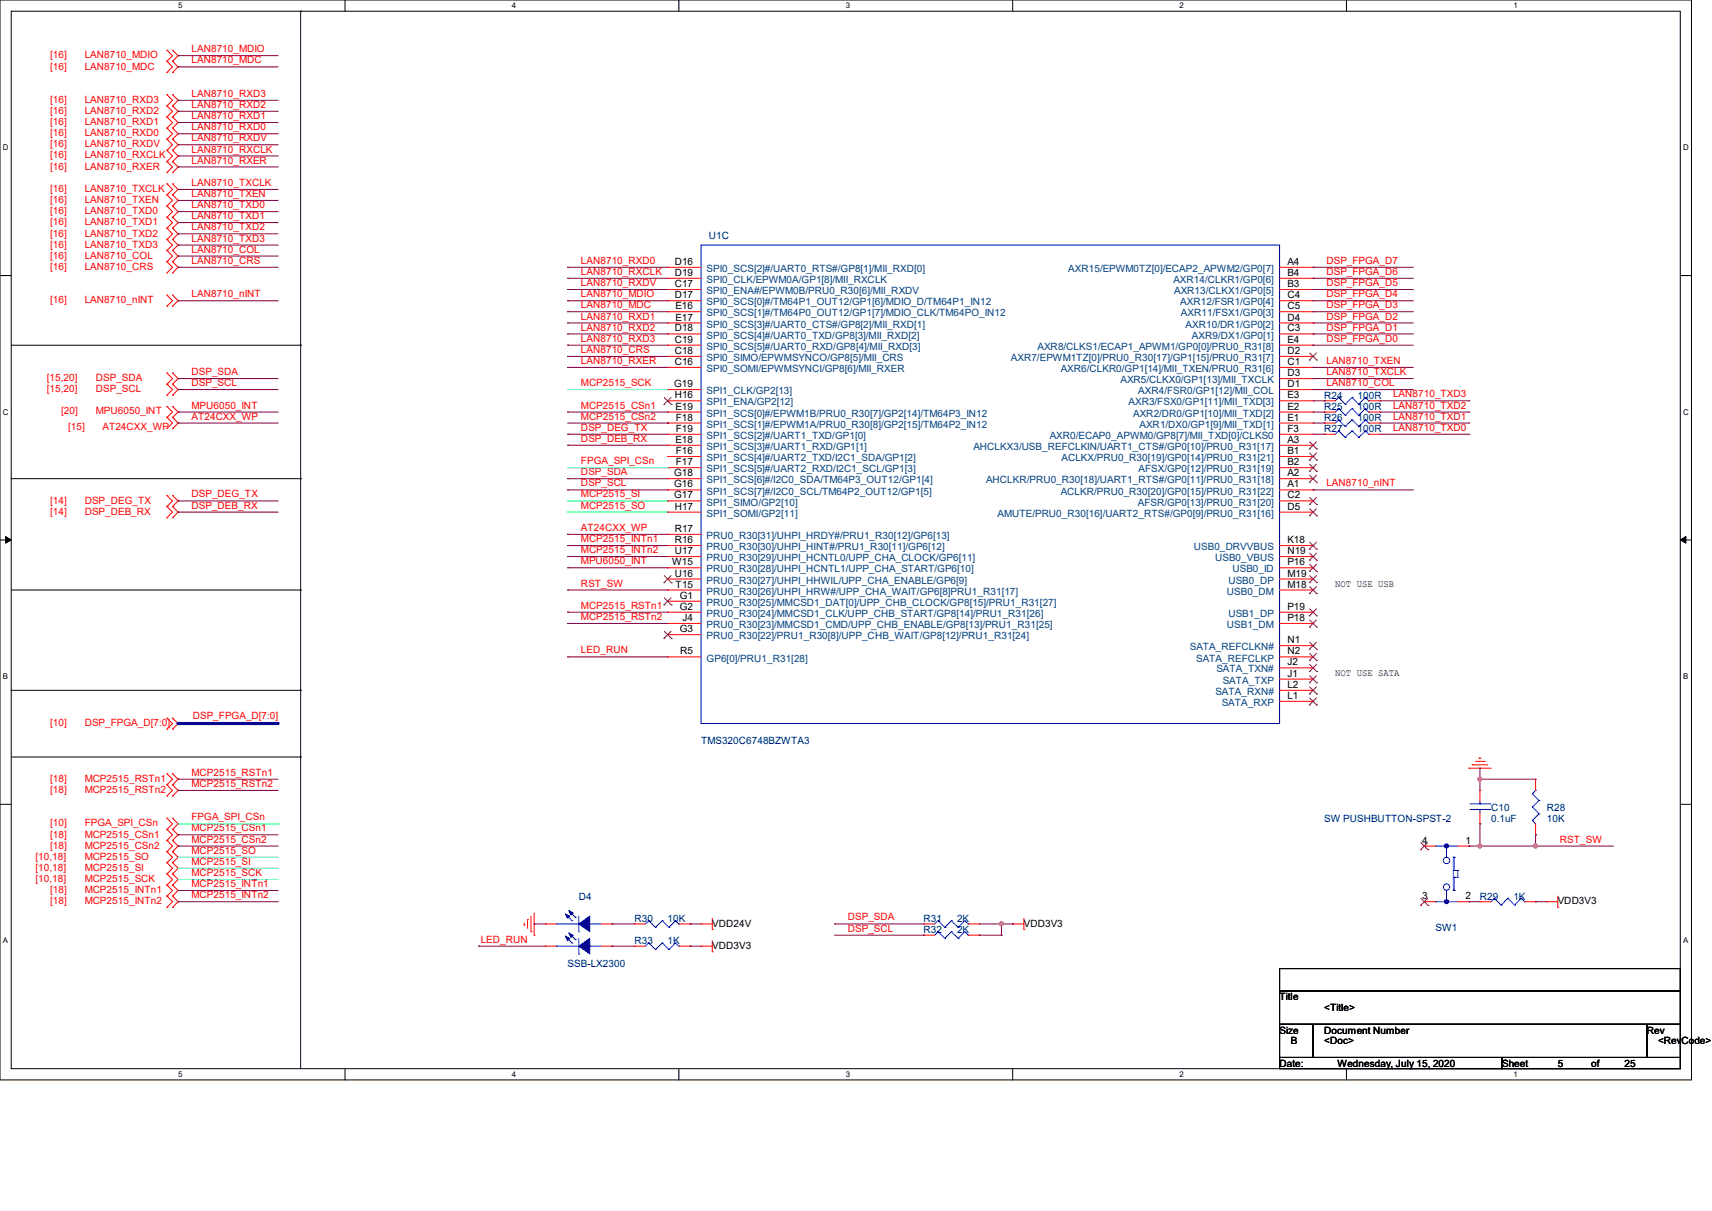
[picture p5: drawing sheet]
<svg xmlns="http://www.w3.org/2000/svg" width="297mm" height="210mm" viewBox="0 0 297 210" stroke-linecap="round" stroke-linejoin="round" font-family="sans-serif">
<defs><g id="words">
<g font-size="1.7" fill="#f00">
<text x="8.7" y="10.1">[16]</text>
<text x="14.7" y="10.1">LAN8710_MDIO</text>
<text x="33.2" y="9.1">LAN8710_MDIO</text>
<text x="33.2" y="11">LAN8710_MDC</text>
<text x="8.7" y="12.1">[16]</text>
<text x="8.7" y="17.8">[16]</text>
<text x="14.7" y="12.1">LAN8710_MDC</text>
<text x="14.7" y="17.8">LAN8710_RXD3</text>
<text x="33.2" y="16.8">LAN8710_RXD3</text>
<text x="8.7" y="19.8">[16]</text>
<text x="8.7" y="21.7">[16]</text>
<text x="8.7" y="23.6">[16]</text>
<text x="14.7" y="19.8">LAN8710_RXD2</text>
<text x="14.7" y="21.7">LAN8710_RXD1</text>
<text x="14.7" y="23.6">LAN8710_RXD0</text>
<text x="33.2" y="18.7">LAN8710_RXD2</text>
<text x="33.2" y="20.7">LAN8710_RXD1</text>
<text x="33.2" y="22.6">LAN8710_RXD0</text>
<text x="8.7" y="25.6">[16]</text>
<text x="8.7" y="27.5">[16]</text>
<text x="8.7" y="29.4">[16]</text>
<text x="14.7" y="25.6">LAN8710_RXDV</text>
<text x="14.7" y="27.5">LAN8710_RXCLK</text>
<text x="14.7" y="29.4">LAN8710_RXER</text>
<text x="33.2" y="24.5">LAN8710_RXDV</text>
<text x="33.2" y="26.5">LAN8710_RXCLK</text>
<text x="33.2" y="28.4">LAN8710_RXER</text>
<text x="8.7" y="33.3">[16]</text>
<text x="8.7" y="35.2">[16]</text>
<text x="14.7" y="33.3">LAN8710_TXCLK</text>
<text x="14.7" y="35.2">LAN8710_TXEN</text>
<text x="33.2" y="32.3">LAN8710_TXCLK</text>
<text x="33.2" y="34.2">LAN8710_TXEN</text>
<text x="8.7" y="37.1">[16]</text>
<text x="8.7" y="39.1">[16]</text>
<text x="8.7" y="41">[16]</text>
<text x="14.7" y="37.1">LAN8710_TXD0</text>
<text x="14.7" y="39.1">LAN8710_TXD1</text>
<text x="14.7" y="41">LAN8710_TXD2</text>
<text x="33.2" y="36.1">LAN8710_TXD0</text>
<text x="33.2" y="38">LAN8710_TXD1</text>
<text x="33.2" y="40">LAN8710_TXD2</text>
<text x="33.2" y="41.9">LAN8710_TXD3</text>
<text x="8.7" y="42.9">[16]</text>
<text x="8.7" y="44.9">[16]</text>
<text x="8.7" y="46.8">[16]</text>
<text x="14.7" y="42.9">LAN8710_TXD3</text>
<text x="14.7" y="44.9">LAN8710_COL</text>
<text x="14.7" y="46.8">LAN8710_CRS</text>
<text x="33.2" y="43.8">LAN8710_COL</text>
<text x="33.2" y="45.8">LAN8710_CRS</text>
<text x="100.8" y="45.8">LAN8710_RXD0</text>
<text x="100.8" y="47.7">LAN8710_RXCLK</text>
<text x="230.1" y="45.8">DSP_FPGA_D7</text>
<text x="230.1" y="47.7">DSP_FPGA_D6</text>
<text x="8.7" y="52.6">[16]</text>
<text x="14.7" y="52.6">LAN8710_nINT</text>
<text x="33.2" y="51.6">LAN8710_nINT</text>
<text x="100.8" y="51.6">LAN8710_MDIO</text>
<text x="100.8" y="53.5">LAN8710_MDC</text>
<text x="100.8" y="49.6">LAN8710_RXDV</text>
<text x="230.1" y="49.6">DSP_FPGA_D5</text>
<text x="230.1" y="51.6">DSP_FPGA_D4</text>
<text x="230.1" y="53.5">DSP_FPGA_D3</text>
<text x="100.8" y="59.3">LAN8710_RXD3</text>
<text x="100.8" y="57.3">LAN8710_RXD2</text>
<text x="100.8" y="55.4">LAN8710_RXD1</text>
<text x="230.1" y="55.4">DSP_FPGA_D2</text>
<text x="230.1" y="57.3">DSP_FPGA_D1</text>
<text x="230.1" y="59.3">DSP_FPGA_D0</text>
<text x="33.2" y="65.1">DSP_SDA</text>
<text x="100.8" y="63.1">LAN8710_RXER</text>
<text x="100.8" y="61.2">LAN8710_CRS</text>
<text x="230.1" y="63.1">LAN8710_TXEN</text>
<text x="230.1" y="65.1">LAN8710_TXCLK</text>
<text x="8.1" y="66.1">[15,20]</text>
<text x="8.1" y="68">[15,20]</text>
<text x="10.6" y="71.9">[20]</text>
<text x="16.6" y="71.9">MPU6050_INT</text>
<text x="16.6" y="66.1">DSP_SDA</text>
<text x="16.6" y="68">DSP_SCL</text>
<text x="33.2" y="70.9">MPU6050_INT</text>
<text x="33.2" y="67">DSP_SCL</text>
<text x="100.8" y="67">MCP2515_SCK</text>
<text x="100.8" y="70.9">MCP2515_CSn1</text>
<text x="230.1" y="67">LAN8710_COL</text>
<text x="241.7" y="68.9">LAN8710_TXD3</text>
<text x="241.7" y="70.9">LAN8710_TXD2</text>
<text x="11.8" y="74.6">[15]</text>
<text x="17.8" y="74.6">AT24CXX_WP</text>
<text x="33.2" y="72.8">AT24CXX_WP</text>
<text x="100.8" y="74.7">DSP_DEG_TX</text>
<text x="100.8" y="76.6">DSP_DEB_RX</text>
<text x="100.8" y="72.8">MCP2515_CSn2</text>
<text x="241.7" y="72.8">LAN8710_TXD1</text>
<text x="241.7" y="74.7">LAN8710_TXD0</text>
<text x="100.8" y="82.4">DSP_SDA</text>
<text x="100.8" y="80.5">FPGA_SPI_CSn</text>
<text x="8.7" y="87.3">[14]</text>
<text x="8.7" y="89.3">[14]</text>
<text x="14.7" y="87.3">DSP_DEG_TX</text>
<text x="14.7" y="89.3">DSP_DEB_RX</text>
<text x="33.2" y="86.3">DSP_DEG_TX</text>
<text x="33.2" y="88.2">DSP_DEB_RX</text>
<text x="100.8" y="84.4">DSP_SCL</text>
<text x="100.8" y="86.3">MCP2515_SI</text>
<text x="100.8" y="88.2">MCP2515_SO</text>
<text x="230.1" y="84.4">LAN8710_nINT</text>
<text x="100.8" y="92.1">AT24CXX_WP</text>
<text x="100.8" y="94">MCP2515_INTn1</text>
<text x="100.8" y="95.9">MCP2515_INTn2</text>
<text x="100.8" y="97.9">MPU6050_INT</text>
<text x="100.8" y="101.7">RST_SW</text>
<text x="100.8" y="105.6">MCP2515_RSTn1</text>
<text x="100.8" y="107.5">MCP2515_RSTn2</text>
<text x="100.8" y="113.3">LED_RUN</text>
<text x="8.7" y="125.9">[10]</text>
<text x="14.7" y="125.9">DSP_FPGA_D[7:0]</text>
<text x="33.4" y="124.7">DSP_FPGA_D[7:0]</text>
<text x="8.7" y="135.6">[18]</text>
<text x="8.7" y="137.5">[18]</text>
<text x="14.7" y="135.6">MCP2515_RSTn1</text>
<text x="14.7" y="137.5">MCP2515_RSTn2</text>
<text x="33.2" y="134.5">MCP2515_RSTn1</text>
<text x="33.2" y="136.5">MCP2515_RSTn2</text>
<text x="8.7" y="143.3">[10]</text>
<text x="14.7" y="143.3">FPGA_SPI_CSn</text>
<text x="33.2" y="142.3">FPGA_SPI_CSn</text>
<text x="6.2" y="149.1">[10,18]</text>
<text x="8.7" y="145.2">[18]</text>
<text x="8.7" y="147.2">[18]</text>
<text x="14.7" y="145.2">MCP2515_CSn1</text>
<text x="14.7" y="147.2">MCP2515_CSn2</text>
<text x="14.7" y="149.1">MCP2515_SO</text>
<text x="33.2" y="144.2">MCP2515_CSn1</text>
<text x="33.2" y="146.1">MCP2515_CSn2</text>
<text x="33.2" y="148.1">MCP2515_SO</text>
<text x="33.2" y="150">MCP2515_SI</text>
<text x="270.6" y="146.1">RST_SW</text>
<text x="6.2" y="151">[10,18]</text>
<text x="6.2" y="152.9">[10,18]</text>
<text x="8.7" y="154.9">[18]</text>
<text x="14.7" y="151">MCP2515_SI</text>
<text x="14.7" y="152.9">MCP2515_SCK</text>
<text x="14.7" y="154.9">MCP2515_INTn1</text>
<text x="33.2" y="151.9">MCP2515_SCK</text>
<text x="33.2" y="153.8">MCP2515_INTn1</text>
<text x="33.2" y="155.8">MCP2515_INTn2</text>
<text x="8.7" y="156.8">[18]</text>
<text x="14.7" y="156.8">MCP2515_INTn2</text>
<text x="147.1" y="159.6">DSP_SDA</text>
<text x="147.1" y="161.6">DSP_SCL</text>
<text x="83.4" y="163.5">LED_RUN</text>
</g>
<g font-size="1.7" fill="#000080">
<text x="123" y="41.4">U1C</text>
<text x="229.7" y="71.1">R25</text>
<text x="229.7" y="69.2">R24</text>
<text x="235.5" y="71.1">100R</text>
<text x="235.5" y="69.2">100R</text>
<text x="229.7" y="75">R27</text>
<text x="229.7" y="73.1">R26</text>
<text x="235.5" y="75">100R</text>
<text x="235.5" y="73.1">100R</text>
<text x="121.6" y="129">TMS320C6748BZWTA3</text>
<text x="229.7" y="142.5">SW PUSHBUTTON-SPST-2</text>
<text x="258.7" y="140.6">C10</text>
<text x="258.7" y="142.5">0.1uF</text>
<text x="268.3" y="140.6">R28</text>
<text x="268.3" y="142.5">10K</text>
<text x="100.4" y="156">D4</text>
<text x="110.1" y="159.9">R30</text>
<text x="115.8" y="159.9">10K</text>
<text x="160.2" y="159.9">R31</text>
<text x="160.2" y="161.8">R32</text>
<text x="166" y="159.9">2K</text>
<text x="166" y="161.8">2K</text>
<text x="249" y="161.5">SW1</text>
<text x="256.7" y="156">R29</text>
<text x="262.5" y="156">1K</text>
<text x="98.5" y="167.6">SSB-LX2300</text>
<text x="110.1" y="163.8">R33</text>
<text x="115.8" y="163.8">1K</text>
</g>
<g font-size="1.7">
<text x="117" y="45.9">D16</text>
<text x="117" y="47.8">D19</text>
<text x="223.3" y="45.9">A4</text>
<text x="223.3" y="47.8">B4</text>
<text x="117" y="49.8">C17</text>
<text x="117" y="51.7">D17</text>
<text x="117.2" y="53.6">E16</text>
<text x="223.3" y="49.8">B3</text>
<text x="223.3" y="51.7">C4</text>
<text x="223.3" y="53.6">C5</text>
<text x="117" y="57.5">D18</text>
<text x="117" y="59.4">C19</text>
<text x="117.2" y="55.6">E17</text>
<text x="223.3" y="55.6">D4</text>
<text x="223.3" y="57.5">C3</text>
<text x="223.3" y="59.4">E4</text>
<text x="117" y="61.4">C18</text>
<text x="117" y="63.3">C16</text>
<text x="223.3" y="61.4">D2</text>
<text x="223.3" y="63.3">C1</text>
<text x="223.3" y="65.2">D3</text>
<text x="117" y="67.1">G19</text>
<text x="117" y="69.1">H16</text>
<text x="117.2" y="71">E19</text>
<text x="223.3" y="67.1">D1</text>
<text x="223.3" y="69.1">E3</text>
<text x="223.3" y="71">E2</text>
<text x="117.2" y="76.8">E18</text>
<text x="117.3" y="72.9">F18</text>
<text x="117.3" y="74.9">F19</text>
<text x="223.3" y="72.9">E1</text>
<text x="223.3" y="74.9">F3</text>
<text x="223.3" y="76.8">A3</text>
<text x="117" y="82.6">G18</text>
<text x="117.3" y="78.7">F16</text>
<text x="117.3" y="80.7">F17</text>
<text x="223.3" y="78.7">B1</text>
<text x="223.3" y="80.7">B2</text>
<text x="223.3" y="82.6">A2</text>
<text x="117" y="84.5">G16</text>
<text x="117" y="86.4">G17</text>
<text x="117" y="88.4">H17</text>
<text x="223.3" y="84.5">A1</text>
<text x="223.3" y="86.4">C2</text>
<text x="223.3" y="88.4">D5</text>
<text x="117" y="92.2">R17</text>
<text x="117" y="94.2">R16</text>
<text x="223.3" y="94.2">K18</text>
<text x="116.6" y="98">W15</text>
<text x="117" y="96.1">U17</text>
<text x="117" y="100">U16</text>
<text x="117.2" y="101.9">T15</text>
<text x="223.3" y="101.9">M18</text>
<text x="223.3" y="100">M19</text>
<text x="223.3" y="98">P16</text>
<text x="223.3" y="96.1">N19</text>
<text x="231.7" y="101.8">NOT USE USB</text>
<text x="117.9" y="103.8">G1</text>
<text x="117.9" y="105.7">G2</text>
<text x="118.4" y="107.7">J4</text>
<text x="223.3" y="107.7">P18</text>
<text x="223.3" y="105.7">P19</text>
<text x="117.9" y="109.6">G3</text>
<text x="118" y="113.5">R5</text>
<text x="223.3" y="111.5">N1</text>
<text x="223.3" y="113.5">N2</text>
<text x="223.3" y="117.3">J1</text>
<text x="223.3" y="115.4">J2</text>
<text x="223.3" y="119.3">L2</text>
<text x="231.7" y="117.2">NOT USE SATA</text>
<text x="223.3" y="121.2">L1</text>
<text x="246.7" y="146.3">4</text>
<text x="254.2" y="146.3">1</text>
<text x="246.7" y="156">3</text>
<text x="254.2" y="156">2</text>
<text x="123.6" y="160.7">VDD24V</text>
<text x="177.6" y="160.7">VDD3V3</text>
<text x="270.2" y="156.8">VDD3V3</text>
<text x="123.6" y="164.5">VDD3V3</text>
<text x="222" y="173.4">Title</text>
<text x="222" y="179.2">Size</text>
<text x="229.7" y="175.3">&lt;Title&gt;</text>
<text x="229.7" y="179.2">Document Number</text>
<text x="285.7" y="179.2">Rev</text>
<text x="222" y="185">Date:</text>
<text x="223.9" y="181.1">B</text>
<text x="229.7" y="181.1">&lt;Doc&gt;</text>
<text x="232.1" y="185">Wednesday, July 15, 2020</text>
<text x="260.6" y="185">Sheet</text>
<text x="270.2" y="185">5</text>
<text x="276" y="185">of</text>
<text x="281.8" y="185">25</text>
<text x="287.7" y="181.1">&lt;RevCode&gt;</text>
</g>
<g font-size="1.7" fill="#004080">
<text x="122.6" y="47.2">SPI0_SCS[2]#/UART0_RTS#/GP8[1]/MII_RXD[0]</text>
<text x="185.3" y="47.2">AXR15/EPWM0TZ[0]/ECAP2_APWM2/GP0[7]</text>
<text x="122.6" y="49.1">SPI0_CLK/EPWM0A/GP1[8]/MII_RXCLK</text>
<text x="122.6" y="51">SPI0_ENA#/EPWM0B/PRU0_R30[6]/MII_RXDV</text>
<text x="122.6" y="53">SPI0_SCS[0]#/TM64P1_OUT12/GP1[6]/MDIO_D/TM64P1_IN12</text>
<text x="203.6" y="49.1">AXR14/CLKR1/GP0[6]</text>
<text x="203.7" y="51">AXR13/CLKX1/GP0[5]</text>
<text x="204.8" y="53">AXR12/FSR1/GP0[4]</text>
<text x="122.6" y="54.9">SPI0_SCS[1]#/TM64P0_OUT12/GP1[7]/MDIO_CLK/TM64PO_IN12</text>
<text x="122.6" y="56.8">SPI0_SCS[3]#/UART0_CTS#/GP8[2]/MII_RXD[1]</text>
<text x="122.6" y="58.7">SPI0_SCS[4]#/UART0_TXD/GP8[3]/MII_RXD[2]</text>
<text x="204.9" y="54.9">AXR11/FSX1/GP0[3]</text>
<text x="205.7" y="56.8">AXR10/DR1/GP0[2]</text>
<text x="206.8" y="58.7">AXR9/DX1/GP0[1]</text>
<text x="122.6" y="60.7">SPI0_SCS[5]#/UART0_RXD/GP8[4]/MII_RXD[3]</text>
<text x="122.6" y="62.6">SPI0_SIMO/EPWMSYNCO/GP8[5]/MII_CRS</text>
<text x="122.6" y="64.5">SPI0_SOMI/EPWMSYNCI/GP8[6]/MII_RXER</text>
<text x="175.4" y="62.6">AXR7/EPWM1TZ[0]/PRU0_R30[17]/GP1[15]/PRU0_R31[7]</text>
<text x="180" y="60.7">AXR8/CLKS1/ECAP1_APWM1/GP0[0]/PRU0_R31[8]</text>
<text x="184" y="64.5">AXR6/CLKR0/GP1[14]/MII_TXEN/PRU0_R31[6]</text>
<text x="122.6" y="68.4">SPI1_CLK/GP2[13]</text>
<text x="122.6" y="70.3">SPI1_ENA/GP2[12]</text>
<text x="194.4" y="66.5">AXR5/CLKX0/GP1[13]/MII_TXCLK</text>
<text x="195.8" y="70.3">AXR3/FSX0/GP1[11]/MII_TXD[3]</text>
<text x="197.5" y="68.4">AXR4/FSR0/GP1[12]/MII_COL</text>
<text x="122.6" y="72.3">SPI1_SCS[0]#/EPWM1B/PRU0_R30[7]/GP2[14]/TM64P3_IN12</text>
<text x="122.6" y="74.2">SPI1_SCS[1]#/EPWM1A/PRU0_R30[8]/GP2[15]/TM64P2_IN12</text>
<text x="122.6" y="76.1">SPI1_SCS[2]#/UART1_TXD/GP1[0]</text>
<text x="182.1" y="76.1">AXR0/ECAP0_APWM0/GP8[7]/MII_TXD[0]/CLKS0</text>
<text x="196.6" y="72.3">AXR2/DR0/GP1[10]/MII_TXD[2]</text>
<text x="197.7" y="74.2">AXR1/DX0/GP1[9]/MII_TXD[1]</text>
<text x="122.6" y="78">SPI1_SCS[3]#/UART1_RXD/GP1[1]</text>
<text x="122.6" y="80">SPI1_SCS[4]#/UART2_TXD/I2C1_SDA/GP1[2]</text>
<text x="122.6" y="81.9">SPI1_SCS[5]#/UART2_RXD/I2C1_SCL/GP1[3]</text>
<text x="122.6" y="83.8">SPI1_SCS[6]#/I2C0_SDA/TM64P3_OUT12/GP1[4]</text>
<text x="168.9" y="78">AHCLKX3/USB_REFCLKIN/UART1_CTS#/GP0[10]/PRU0_R31[17]</text>
<text x="171.1" y="83.8">AHCLKR/PRU0_R30[18]/UART1_RTS#/GP0[11]/PRU0_R31[18]</text>
<text x="184.1" y="80">ACLKX/PRU0_R30[19]/GP0[14]/PRU0_R31[21]</text>
<text x="197.5" y="81.9">AFSX/GP0[12]/PRU0_R31[19]</text>
<text x="122.6" y="85.8">SPI1_SCS[7]#/I2C0_SCL/TM64P2_OUT12/GP1[5]</text>
<text x="122.6" y="87.7">SPI1_SIMO/GP2[10]</text>
<text x="122.6" y="89.6">SPI1_SOMI/GP2[11]</text>
<text x="173.1" y="89.6">AMUTE/PRU0_R30[16]/UART2_RTS#/GP0[9]/PRU0_R31[16]</text>
<text x="184" y="85.8">ACLKR/PRU0_R30[20]/GP0[15]/PRU0_R31[22]</text>
<text x="197.4" y="87.7">AFSR/GP0[13]/PRU0_R31[20]</text>
<text x="122.6" y="93.5">PRU0_R30[31]/UHPI_HRDY#/PRU1_R30[12]/GP6[13]</text>
<text x="122.6" y="95.4">PRU0_R30[30]/UHPI_HINT#/PRU1_R30[11]/GP6[12]</text>
<text x="207.1" y="95.4">USB0_DRVVBUS</text>
<text x="122.6" y="97.3">PRU0_R30[29]/UHPI_HCNTL0/UPP_CHA_CLOCK/GP6[11]</text>
<text x="122.6" y="99.3">PRU0_R30[28]/UHPI_HCNTL1/UPP_CHA_START/GP6[10]</text>
<text x="122.6" y="101.2">PRU0_R30[27]/UHPI_HHWIL/UPP_CHA_ENABLE/GP6[9]</text>
<text x="210.8" y="97.3">USB0_VBUS</text>
<text x="213.1" y="101.2">USB0_DP</text>
<text x="213.8" y="99.3">USB0_ID</text>
<text x="122.6" y="103.1">PRU0_R30[26]/UHPI_HRW#/UPP_CHA_WAIT/GP6[8]PRU1_R31[17]</text>
<text x="122.6" y="105.1">PRU0_R30[25]/MMCSD1_DAT[0]/UPP_CHB_CLOCK/GP8[15]/PRU1_R31[27]</text>
<text x="122.6" y="107">PRU0_R30[24]/MMCSD1_CLK/UPP_CHB_START/GP8[14]/PRU1_R31[26]</text>
<text x="212.8" y="103.1">USB0_DM</text>
<text x="213.1" y="107">USB1_DP</text>
<text x="122.6" y="108.9">PRU0_R30[23]/MMCSD1_CMD/UPP_CHB_ENABLE/GP8[13]/PRU1_R31[25]</text>
<text x="122.6" y="110.9">PRU0_R30[22]/PRU1_R30[8]/UPP_CHB_WAIT/GP8[12]/PRU1_R31[24]</text>
<text x="206.4" y="112.8">SATA_REFCLKN#</text>
<text x="212.8" y="108.9">USB1_DM</text>
<text x="122.6" y="114.7">GP6[0]/PRU1_R31[28]</text>
<text x="207.5" y="114.7">SATA_REFCLKP</text>
<text x="211" y="116.6">SATA_TXN#</text>
<text x="212.1" y="118.6">SATA_TXP</text>
<text x="210.9" y="120.5">SATA_RXN#</text>
<text x="212" y="122.4">SATA_RXP</text>
</g>
<g font-size="1.4">
<text x="30.9" y="1.4">5</text>
<text x="88.8" y="1.4">4</text>
<text x="146.7" y="1.4">3</text>
<text x="204.6" y="1.4">2</text>
<text x="262.6" y="1.4">1</text>
<text x=".5" y="26.1">D</text>
<text x="292" y="26.1">D</text>
<text x=".5" y="71.9">C</text>
<text x="292" y="71.9">C</text>
<text x=".5" y="117.8">B</text>
<text x="292" y="117.8">B</text>
<text x=".5" y="163.6">A</text>
<text x="292" y="163.6">A</text>
<text x="30.9" y="186.8">5</text>
<text x="88.8" y="186.8">4</text>
<text x="146.7" y="186.8">3</text>
<text x="204.6" y="186.8">2</text>
<text x="262.6" y="186.8">1</text>
</g>
</g></defs>
<path d="M0 0h293.5v187.3h-293.5zM1.9 1.9h289.6v183.4h-289.6z" fill="none" stroke="#000" stroke-width=".17"/>
<g fill="#fff">
<path d="M30.9 .2h.8v1.5h-.8z"/>
<path d="M30.9 185.5h.8v1.6h-.8z"/>
</g>
<path d="M59.9 0v1.9M59.9 185.3v2" fill="none" stroke="#000" stroke-width=".17"/>
<g fill="#fff">
<path d="M88.8 .2h.8v1.5h-.8z"/>
<path d="M88.8 185.5h.8v1.6h-.8z"/>
</g>
<path d="M117.8 0v1.9M117.8 185.3v2" fill="none" stroke="#000" stroke-width=".17"/>
<g fill="#fff">
<path d="M146.7 .2h.8v1.5h-.8z"/>
<path d="M146.7 185.5h.8v1.6h-.8z"/>
</g>
<path d="M175.7 0v1.9M175.7 185.3v2" fill="none" stroke="#000" stroke-width=".17"/>
<g fill="#fff">
<path d="M204.6 .2h.8v1.5h-.8z"/>
<path d="M204.6 185.5h.8v1.6h-.8z"/>
</g>
<path d="M233.6 0v1.9M233.6 185.3v2" fill="none" stroke="#000" stroke-width=".17"/>
<g fill="#fff">
<path d="M262.6 .2h.7v1.5h-.7z"/>
<path d="M262.6 185.5h.7v1.6h-.7z"/>
<path d="M.5 24.8h1v1.6h-1z"/>
<path d="M292 24.8h1v1.6h-1z"/>
<path d="M.5 70.7h1v1.5h-1z"/>
<path d="M292 70.7h1v1.5h-1z"/>
</g>
<path d="M0 47.8h1.9M291.5 47.8h2" fill="none" stroke="#000" stroke-width=".17"/>
<g fill="#fff">
<path d="M.5 116.5h.9v1.6h-.9z"/>
<path d="M292 116.5h.9v1.6h-.9z"/>
</g>
<path d="M0 93.6h1.9M291.5 93.6h2" fill="none" stroke="#000" stroke-width=".17"/>
<path d="M1 93l.9 .6-.9 .6zM291.5 93.6l1-.6v1.2z" fill="#000" stroke="#000" stroke-width=".17"/>
<g fill="#fff">
<path d="M.5 162.4h.9v1.5h-.9z"/>
<path d="M292 162.4h.9v1.5h-.9z"/>
</g>
<g fill="none" stroke="#000" stroke-width=".17">
<path d="M52.2 1.9h.1M52.2 1.9v183.4M1.9 59.9h50.3M52.2 59.9h.1M1.9 83h50.3M52.2 83h.1M1.9 102.3h50.3M1.9 119.7h50.3M52.2 102.3h.1M52.2 119.7h.1M0 139.5h1.9M1.9 131.3h50.3"/>
<path d="M52.2 131.3h.1M291.5 139.5h2M222 168h69.5v3.8h-69.5zM222 171.8h69.5v5.8h-69.5zM222 177.6h5.8v5.8h-5.8zM227.8 177.6h57.9v5.8h-57.9zM285.7 177.6h5.8v5.8h-5.8zM222 183.4h38.6v1.9h-38.6zM260.6 183.4h30.9v1.9h-30.9z"/>
</g>
<g fill="none" stroke="#f00" stroke-width=".17">
<path d="M29 8.7h.1M29 10.6h.1M29 12.6h.1M29 16.4h.1M29 18.4h.1M29 8.7l.9 1-.9 .9M29 10.6l.9 1-.9 1M29 16.4l.9 1-.9 1M29 18.4l.9 .9-.9 1M29.9 10.6h.1M29.9 8.7h.1M29.9 12.6h.1"/>
<path d="M29.9 18.4h.1M29.9 16.4h.1M29.9 8.7l1 1-1 .9M29.9 10.6l1 1-1 1M29.9 16.4l1 1-1 1M29.9 18.4l1 .9-1 1M29 20.3h.1M29 22.2h.1M29 24.1h.1M29 26.1h.1M29 28h.1M29 29.9h.1"/>
<path d="M29 31.9h.1M29 33.8h.1M29 35.7h.1M29 37.7h.1M29 39.6h.1M29 20.3l.9 1-.9 .9M29 22.2l.9 1-.9 .9M29 24.1l.9 1-.9 1M29 26.1l.9 1-.9 .9M29 28l.9 1-.9 .9M29 31.9l.9 1-.9 .9M29 33.8l.9 1-.9 .9"/>
<path d="M29 35.7l.9 1-.9 1M29 37.7l.9 .9-.9 1M29 39.6l.9 1-.9 .9M29.9 20.3h.1M29.9 22.2h.1M29.9 24.1h.1M29.9 26.1h.1M29.9 28h.1M29.9 29.9h.1M29.9 33.8h.1M29.9 31.9h.1M29.9 35.7h.1"/>
<path d="M29.9 37.7h.1M29.9 39.6h.1M29.9 20.3l1 1-1 .9M29.9 22.2l1 1-1 .9M29.9 24.1l1 1-1 1M29.9 26.1l1 1-1 .9M29.9 28l1 1-1 .9M29.9 31.9l1 1-1 .9M29.9 33.8l1 1-1 .9M29.9 35.7l1 1-1 1M29.9 37.7l1 .9-1 1M29.9 39.6l1 1-1 .9"/>
<path d="M29 41.5h.1M29 43.4h.1M29 45.4h.1M29 47.3h.1M29 51.2h.1M29 53.1h.1M29 41.5l.9 1-.9 .9M29 43.4l.9 1-.9 1M29 45.4l.9 1-.9 .9M29 51.2l.9 1-.9 .9M29.9 41.5h.1M29.9 43.4h.1"/>
<path d="M29.9 45.4h.1M29.9 47.3h.1M29.9 53.1h.1M29.9 51.2h.1M29.9 41.5l1 1-1 .9M29.9 43.4l1 1-1 1M29.9 45.4l1 1-1 .9M29.9 51.2l1 1-1 .9M115.8 46.4h.1M115.8 48.3h.1M115.8 50.2h.1M115.8 52.2h.1"/>
<path d="M115.8 54.1h.1M115.8 56h.1M115.8 57.9h.1M115.8 59.9h.1M115.8 46.4h5.8M115.8 48.3h5.8M115.8 50.2h5.8M115.8 52.2h5.8M115.8 54.1h5.8M115.8 56h5.8M115.8 57.9h5.8M115.8 59.9h5.8"/>
<path d="M222 46.4h5.8M222 48.3h5.8M222 50.2h5.8M222 52.2h5.8M222 54.1h5.8M222 56h5.8M222 57.9h5.8M222 59.9h5.8M227.8 46.4h.1M227.8 48.3h.1M227.8 50.2h.1M227.8 52.2h.1"/>
<path d="M227.8 54.1h.1M227.8 56h.1M227.8 57.9h.1M227.8 59.9h.1M29 72.4h.1M29 74.3h.1M29 70.5h.1M29 64.7h.1M29 66.6h.1M29 68.5h.1M29 72.4l.9 1-.9 .9M29 70.5l.9 1-.9 .9"/>
<path d="M29 64.7l.9 1-.9 .9M29 66.6l.9 1-.9 .9M29.9 74.3h.1M29.9 72.4h.1M29.9 70.5h.1M29.9 66.6h.1M29.9 64.7h.1M29.9 68.5h.1M29.9 72.4l1 1-1 .9M29.9 70.5l1 1-1 .9M29.9 64.7l1 1-1 .9M29.9 66.6l1 1-1 .9"/>
<path d="M115.8 61.8h.1M115.8 63.7h.1M115.8 67.6h.1M115.8 69.5h.1M115.8 71.5h.1M115.8 73.4h.1M115.8 75.3h.1M115.8 77.2h.1M115.8 79.2h.1M115.8 61.8h5.8M115.8 63.7h5.8M115.8 67.6h5.8"/>
<path d="M115.8 69.5h5.8M115.8 71.5h5.8M115.8 73.4h5.8M115.8 75.3h5.8M115.8 77.2h5.8M115.8 79.2h5.8M222 61.8h5.8M222 63.7h5.8M222 67.6h5.8M222 69.5h5.8M222 71.5h5.8M222 73.4h5.8"/>
<path d="M222 75.3h5.8M222 77.2h5.8M222 79.2h5.8M222 65.7h5.8M227.8 61.8h.1M227.8 63.7h.1M227.8 65.7h.1M227.8 67.6h.1M227.8 69.5h.1M227.8 71.5h.1M227.8 73.4h.1M227.8 75.3h.1"/>
<path d="M227.8 77.2h.1M227.8 79.2h.1M229.7 75.3h.1M229.7 73.4h.1M229.7 71.5h.1M229.7 69.5h.1M229.7 69.5h1.9M229.7 71.5h1.9M229.7 73.4h1.9M229.7 75.3h1.9M237.4 69.5h2M237.4 71.5h2"/>
<path d="M237.4 73.4h2M237.4 75.3h2M239.4 75.3h.1M239.4 73.4h.1M239.4 71.5h.1M239.4 69.5h.1M29 85.9h.1M29 87.8h.1M29 89.8h.1M29 85.9l.9 1-.9 .9M29 87.8l.9 1-.9 1M29.9 87.8h.1"/>
<path d="M29.9 85.9h.1M29.9 89.8h.1M29.9 85.9l1 1-1 .9M29.9 87.8l1 1-1 1M115.8 81.1h.1M115.8 83h.1M115.8 85h.1M115.8 86.9h.1M115.8 88.8h.1M115.8 92.7h.1M115.8 94.6h.1M115.8 96.5h.1"/>
<path d="M115.8 98.5h.1M115.8 81.1h5.8M115.8 83h5.8M115.8 85h5.8M115.8 86.9h5.8M115.8 88.8h5.8M115.8 92.7h5.8M115.8 94.6h5.8M115.8 96.5h5.8M115.8 98.5h5.8M222 81.1h5.8M222 83h5.8"/>
<path d="M222 85h5.8M222 86.9h5.8M222 88.8h5.8M222 94.6h5.8M222 96.5h5.8M222 98.5h5.8M227.8 81.1h.1M227.8 83h.1M227.8 85h.1M227.8 86.9h.1M227.8 88.8h.1M227.8 98.5h.1"/>
<path d="M227.8 96.5h.1M227.8 94.6h.1M115.8 100.4h.1M115.8 102.3h.1M115.8 104.3h.1M115.8 106.2h.1M115.8 108.1h.1M115.8 110.1h.1M115.8 113.9h.1M115.8 100.4h5.8M115.8 102.3h5.8M115.8 104.3h5.8"/>
<path d="M115.8 106.2h5.8M115.8 108.1h5.8M115.8 110.1h5.8M115.8 113.9h5.8M222 100.4h5.8M222 102.3h5.8M222 106.2h5.8M222 108.1h5.8M222 113.9h5.8M222 117.8h5.8M222 115.8h5.8M222 119.7h5.8"/>
<path d="M222 112h5.8M227.8 102.3h.1M227.8 100.4h.1M227.8 108.1h.1M227.8 106.2h.1M227.8 117.8h.1M227.8 115.8h.1M227.8 119.7h.1M227.8 112h.1M227.8 113.9h.1M29 124.5h.1M29 126.4h.1"/>
<path d="M29 134.2h.1M29 136.1h.1M29 138h.1M29 124.5l.9 1-.9 .9M29 134.2l.9 .9-.9 1M29 136.1l.9 1-.9 .9M29.9 126.4h.1M29.9 124.5h.1M29.9 136.1h.1M29.9 134.2h.1M29.9 138h.1M29.9 124.5l1 1-1 .9"/>
<path d="M29.9 134.2l1 .9-1 1M29.9 136.1l1 1-1 .9M222 121.6h5.8M227.8 121.6h.1M254.8 133.2h.1M254.8 133.2h3.9M255.4 132.6h.1M255.4 132.6h2.7M256 132h1.5M256.6 131.5h.1M256.6 131.5h.4M256.8 137.1h.1"/>
<path d="M256.8 137.1v1.9M257.5 132h.1M266.4 135.1h.1M266.4 135.1v2M29 143.8h.1M29 145.8h.1M29 147.7h.1M29 149.6h.1M29 151.6h.1M29 153.5h.1M29 155.4h.1M29 157.4h.1"/>
<path d="M29 141.9h.1M29 143.8l.9 1-.9 1M29 145.8l.9 .9-.9 1M29 147.7l.9 1-.9 .9M29 149.6l.9 1-.9 1M29 151.6l.9 .9-.9 1M29 153.5l.9 .9-.9 1M29 155.4l.9 1-.9 1M29 141.9l.9 1-.9 .9M29.9 145.8h.1M29.9 143.8h.1M29.9 147.7h.1"/>
<path d="M29.9 149.6h.1M29.9 151.6h.1M29.9 153.5h.1M29.9 155.4h.1M29.9 157.4h.1M29.9 141.9h.1M29.9 143.8l1 1-1 1M29.9 145.8l1 .9-1 1M29.9 147.7l1 1-1 .9M29.9 149.6l1 1-1 1M29.9 151.6l1 .9-1 1M29.9 153.5l1 .9-1 1"/>
<path d="M29.9 155.4l1 1-1 1M29.9 141.9l1 1-1 .9M91.5 159.5h.1M91.5 159.5v1.5M92.1 158.9v2.7M92.7 158.3v3.9M123.6 159.3v1.9M177.6 159.3v1.9M247.1 146.7h.1M247.1 156.4h.1M247.1 156.4h1.9M247.1 146.7h1.9"/>
<path d="M252.9 156.4h1.9M252.9 146.7h1.9M254.8 146.7h.1M254.8 156.4h.1M256.8 142.9h.1M256.8 156.4h.1M256.8 156.4h1.9M256.8 140.9v2M264.5 156.4h1.9M266.4 156.4h.1M266.4 144.8h.1M266.4 142.9v1.9"/>
<path d="M268.4 156.4h.1M268.4 156.4h1.9M270.3 157.4h.1M270.3 155.4v2M90.9 160.4h.1M90.9 160.1v.3M92.1 161.6h.1M92.7 162.2h.1M94.6 164.1h.1M94.6 160.2h.1M94.6 160.2h1.9M94.6 164.1h1.9"/>
<path d="M104.3 160.2h1.9M104.3 164.1h1.9M106.2 164.1h.1M106.2 160.2h.1M110.1 160.2h.1M110.1 164.1h.1M110.1 160.2h1.9M110.1 164.1h1.9M117.8 160.2h1.9M117.8 164.1h1.9M119.7 160.2h.1M119.7 164.1h.1"/>
<path d="M121.6 160.2h.1M121.6 164.1h.1M121.6 160.2h2M121.6 164.1h2M123.6 161.2h.1M123.6 165.1h.1M123.6 163.2v1.9M160.2 160.2h.1M160.2 162.2h.1M160.2 160.2h2M160.2 162.2h2M168 160.2h1.9"/>
<path d="M168 162.2h1.9M169.9 160.2h.1M169.9 162.2h.1M175.7 160.2h.1M175.7 160.2h1.9M177.6 161.2h.1"/>
</g>
<g fill="none" stroke="#00f" stroke-width=".17">
<path d="M121.6 42.5h100.4v83h-100.4zM232.2 74.7h.1M232.2 72.8h.1M232.2 70.9h.1M232.2 68.9h.1M232.2 74.7l-.6 .6M232.2 74.7l1.2 1.2M232.2 72.8l-.6 .6M232.2 72.8l1.2 1.2M232.2 70.9l-.6 .6M232.2 70.9l1.2 1.1M232.2 68.9l-.6 .6"/>
<path d="M232.2 68.9l1.2 1.2M233.4 75.9h.1M233.4 74h.1M233.4 72h.1M233.4 70.1h.1M234.6 74.7h.1M234.6 72.8h.1M234.6 70.9h.1M234.6 68.9h.1M234.6 74.7l-1.2 1.2M234.6 74.7l1.1 1.2M234.6 72.8l-1.2 1.2"/>
<path d="M234.6 72.8l1.1 1.2M234.6 70.9l-1.2 1.1M234.6 70.9l1.1 1.1M234.6 68.9l-1.2 1.2M234.6 68.9l1.1 1.2M235.7 75.9h.1M235.7 74h.1M235.7 72h.1M235.7 70.1h.1M236.9 74.7h.1M236.9 72.8h.1M236.9 70.9h.1"/>
<path d="M236.9 68.9h.1M236.9 74.7l-1.2 1.2M236.9 74.7l.5 .6M236.9 72.8l-1.2 1.2M236.9 72.8l.5 .6M236.9 70.9l-1.2 1.1M236.9 70.9l.5 .6M236.9 68.9l-1.2 1.2M236.9 68.9l.5 .6M237.4 75.3h.1M237.4 73.4h.1M237.4 71.5h.1"/>
<path d="M237.4 69.5h.1M255 139.4h3.5M256.8 139.4h.1M256.8 139v.4M258.5 139.4h.1M265.9 140h.1M265.9 137.7h.1M265.9 140l1.1 1.1M265.9 137.7l1.1 1.1M266.4 137.1h.1M266.4 137.1l-.5 .6M267 138.8h.1"/>
<path d="M267 138.8l-1.1 1.2M98.1 158.5l1.1 1.2M98.7 157.9l1.1 1.2M99.2 159.7h.1M99.8 159.1h.1M100.4 158.9v2.7M112.6 159.7h.1M112.6 159.7l-.6 .5M112.6 159.7l1.1 1.1M114.9 159.7h.1M114.9 159.7l-1.2 1.1M114.9 159.7l1.1 1.1"/>
<path d="M117.2 159.7h.1M117.2 159.7l-1.2 1.1M117.2 159.7l.6 .5M162.7 159.7h.1M162.7 159.7l-.5 .5M162.7 159.7l1.2 1.1M165.1 159.7h.1M165.1 159.7l-1.2 1.1M165.1 159.7l1.1 1.1M167.4 159.7h.1M167.4 159.7l-1.2 1.1M167.4 159.7l.6 .5"/>
<path d="M249 146.7h.1M249 156.4h.1M249 146.7h3.9M249 156.4h3.9M251 146.7h.1M251 156.4h.1M251 146.7v2M251 154.4v2M252.1 154.4h.1M252.1 148.7h.1M252.1 148.7v5.7M252.1 154.4h.2"/>
<path d="M252.1 148.7h.2M252.3 154.4h.1M252.3 152.1h.1M252.3 151h.1M252.3 148.7h.1M252.3 148.7v2.3M252.3 152.1v2.3M252.3 152.1h.6M252.3 151h.6M252.9 152.1h.1M252.9 151h.1M252.9 151v1.1"/>
<path d="M255 140.4h3.5M256.8 140.4h.1M256.8 140.4v.5M258.5 140.4h.1M259.2 155.8h.1M259.2 155.8l-.5 .6M259.2 155.8l1.2 1.2M260.4 157h.1M261.6 155.8h.1M261.6 155.8l-1.2 1.2M261.6 155.8l1.2 1.2M262.8 157h.1"/>
<path d="M263.9 155.8h.1M263.9 155.8l-1.1 1.2M263.9 155.8l.6 .6M264.5 156.4h.1M265.9 142.3h.1M265.9 142.3l.5 .6M267 141.1h.1M267 141.1l-1.1 1.2M96.5 164.1h.1M96.5 160.2h.1M96.5 164.1h3.9M96.5 160.2h3.9"/>
<path d="M98.1 162.3l1.1 1.2M98.7 161.8l1.1 1.1M99.2 163.5h.1M99.8 162.9h.1M100.4 165.4h.1M100.4 161.6h.1M100.4 162.7v2.7M102.3 164.1h.1M102.3 160.2h.1M102.3 164.1h2M102.3 160.2h2M112.6 163.5h.1"/>
<path d="M112.6 163.5l-.6 .6M112.6 163.5l1.1 1.2M113.7 160.8h.1M113.7 164.7h.1M114.9 163.5h.1M114.9 163.5l-1.2 1.2M114.9 163.5l1.1 1.2M116 160.8h.1M116 164.7h.1M117.2 163.5h.1M117.2 163.5l-1.2 1.2M117.2 163.5l.6 .6"/>
<path d="M117.8 160.2h.1M117.8 164.1h.1M162.7 161.6h.1M162.7 161.6l-.5 .6M162.7 161.6l1.2 1.1M163.9 160.8h.1M163.9 162.7h.1M165.1 161.6h.1M165.1 161.6l-1.2 1.1M165.1 161.6l1.1 1.1M166.2 160.8h.1M166.2 162.7h.1"/>
<path d="M167.4 161.6h.1M167.4 161.6l-1.2 1.1M167.4 161.6l.6 .6M168 160.2h.1M168 162.2h.1"/>
<circle cx="251" cy="153.8" r=".55"/>
<circle cx="251" cy="149.2" r=".55"/>
</g>
<g fill="#00f" stroke="#00f" stroke-width=".17">
<path d="M100.4 164.1l1.9-1.4v2.7z" fill-rule="evenodd"/>
<path d="M100.4 160.2l1.9-1.3v2.7z" fill-rule="evenodd"/>
<path d="M98.7 157.9l.7 .4-.3 .4z" fill-rule="evenodd"/>
<path d="M98.1 158.5l.7 .4-.3 .4z" fill-rule="evenodd"/>
<path d="M98.7 161.8l.7 .4-.3 .4z" fill-rule="evenodd"/>
<path d="M98.1 162.3l.7 .4-.3 .5z" fill-rule="evenodd"/>
<circle cx="251" cy="156.4" r=".37"/>
<circle cx="251" cy="146.7" r=".37"/>
</g>
<g fill="none" stroke="#804000" stroke-width=".17">
<path d="M115.2 70.1h.1M115.2 68.9l1.3 1.2M116.4 68.9l-1.2 1.2M116.5 70.1h.1M227.2 62.4h.1M227.2 77.9h.1M227.2 79.8h.1M227.2 61.2l1.2 1.2M227.2 76.6l1.2 1.3M227.2 78.6l1.2 1.2M228.4 61.2l-1.2 1.2M228.4 76.6l-1.2 1.3"/>
<path d="M228.4 78.6l-1.2 1.2M228.4 62.4h.1M228.4 77.9h.1M228.4 79.8h.1M115.2 99.8l1.3 1.2M116.4 99.8l-1.2 1.2M227.2 81.7h.1M227.2 83.7h.1M227.2 87.5h.1M227.2 89.5h.1M227.2 99.1h.1M227.2 97.2h.1"/>
<path d="M227.2 95.2h.1M227.2 80.5l1.2 1.2M227.2 82.4l1.2 1.3M227.2 86.3l1.2 1.2M227.2 88.2l1.2 1.3M227.2 99.8l1.2 1.2M227.2 97.9l1.2 1.2M227.2 95.9l1.2 1.3M227.2 94l1.2 1.2M228.4 80.5l-1.2 1.2M228.4 82.4l-1.2 1.3M228.4 86.3l-1.2 1.2"/>
<path d="M228.4 88.2l-1.2 1.3M228.4 99.8l-1.2 1.2M228.4 97.9l-1.2 1.2M228.4 95.9l-1.2 1.3M228.4 94l-1.2 1.2M228.4 81.7h.1M228.4 83.7h.1M228.4 87.5h.1M228.4 89.5h.1M228.4 99.1h.1M228.4 97.2h.1M228.4 95.2h.1"/>
<path d="M115.2 101h.1M115.2 104.9h.1M115.2 110.7h.1M115.2 103.7l1.3 1.2M115.2 109.5l1.3 1.2M116.4 103.7l-1.2 1.2M116.4 109.5l-1.2 1.2M116.5 101h.1M116.5 104.9h.1M116.5 110.7h.1M227.2 103h.1M227.2 101h.1"/>
<path d="M227.2 108.8h.1M227.2 106.8h.1M227.2 118.4h.1M227.2 116.5h.1M227.2 112.6h.1M227.2 114.6h.1M227.2 101.7l1.2 1.3M227.2 107.5l1.2 1.3M227.2 105.6l1.2 1.2M227.2 117.2l1.2 1.2M227.2 115.2l1.2 1.3M227.2 119.1l1.2 1.3"/>
<path d="M227.2 111.4l1.2 1.2M227.2 113.3l1.2 1.3M228.4 101.7l-1.2 1.3M228.4 107.5l-1.2 1.3M228.4 105.6l-1.2 1.2M228.4 117.2l-1.2 1.2M228.4 115.2l-1.2 1.3M228.4 119.1l-1.2 1.3M228.4 111.4l-1.2 1.2M228.4 113.3l-1.2 1.3M228.4 103h.1M228.4 101h.1"/>
<path d="M228.4 108.8h.1M228.4 106.8h.1M228.4 118.4h.1M228.4 116.5h.1M228.4 112.6h.1M228.4 114.6h.1M227.2 122.3h.1M227.2 120.4h.1M227.2 121l1.2 1.3M228.4 121l-1.2 1.3M228.4 122.3h.1M228.4 120.4h.1"/>
<path d="M246.5 147.4h.1M246.5 157h.1M246.5 146.1l1.2 1.3M246.5 155.8l1.2 1.2M247.7 146.1l-1.2 1.3M247.7 155.8l-1.2 1.2M247.7 147.4h.1M247.7 157h.1"/>
</g>
<g fill="none" stroke="#800040" stroke-width=".17">
<path d="M30.9 9.7h.1M30.9 11.6h.1M30.9 17.4h.1M30.9 19.3h.1M30.9 9.7h17.4M30.9 11.6h17.4M30.9 17.4h17.4M30.9 19.3h17.4M30.9 21.3h.1M30.9 23.2h.1M30.9 25.1h.1M30.9 27.1h.1"/>
<path d="M30.9 29h.1M30.9 32.9h.1M30.9 34.8h.1M30.9 36.7h.1M30.9 38.6h.1M30.9 21.3h17.4M30.9 23.2h17.4M30.9 25.1h17.4M30.9 27.1h17.4M30.9 29h17.4M30.9 32.9h17.4M30.9 34.8h17.4"/>
<path d="M30.9 36.7h17.4M30.9 38.6h17.4M30.9 40.6h.1M30.9 42.5h.1M30.9 44.4h.1M30.9 46.4h.1M30.9 52.2h.1M30.9 46.4h17.4M30.9 52.2h17.4M30.9 40.6h17.4M30.9 42.5h17.4M30.9 44.4h17.4"/>
<path d="M98.5 52.2h.1M98.5 54.1h.1M98.5 59.9h.1M98.5 57.9h.1M98.5 56h.1M98.5 46.4h.1M98.5 50.2h.1M98.5 48.3h.1M98.5 46.4h17.3M98.5 48.3h17.3M98.5 50.2h17.3M98.5 52.2h17.3"/>
<path d="M98.5 54.1h17.3M98.5 56h17.3M98.5 57.9h17.3M98.5 59.9h17.3M227.8 46.4h.1M227.8 48.3h.1M227.8 50.2h.1M227.8 52.2h.1M227.8 54.1h.1M227.8 56h.1M227.8 57.9h.1M227.8 59.9h.1"/>
<path d="M227.8 46.4h17.4M227.8 48.3h17.4M227.8 50.2h17.4M227.8 52.2h17.4M227.8 54.1h17.4M227.8 56h17.4M227.8 57.9h17.4M227.8 59.9h17.4M30.9 73.4h.1M30.9 71.5h.1M30.9 65.7h.1M30.9 67.6h.1"/>
<path d="M30.9 65.7h17.4M30.9 67.6h17.4M30.9 71.5h17.4M30.9 73.4h17.4M98.5 63.7h.1M98.5 61.8h.1M98.5 75.3h.1M98.5 77.2h.1M98.5 71.5h.1M98.5 63.7h17.3M98.5 71.5h17.3M98.5 75.3h17.3"/>
<path d="M98.5 61.8h17.3M98.5 77.2h17.3M227.8 63.7h.1M227.8 65.7h.1M227.8 67.6h.1M227.8 63.7h17.4M227.8 65.7h17.4M227.8 67.6h17.4M227.8 69.5h1.9M227.8 71.5h1.9M227.8 73.4h1.9M227.8 75.3h1.9"/>
<path d="M229.7 69.5h.1M229.7 71.5h.1M229.7 73.4h.1M229.7 75.3h.1M239.4 69.5h15.4M239.4 71.5h15.4M239.4 73.4h15.4M239.4 75.3h15.4M254.8 69.5h.1M254.8 71.5h.1M254.8 73.4h.1M254.8 75.3h.1"/>
<path d="M30.9 86.9h.1M30.9 88.8h.1M30.9 86.9h17.4M30.9 88.8h17.4M98.5 92.7h.1M98.5 85h.1M98.5 83h.1M98.5 98.5h.1M98.5 85h17.3M98.5 92.7h17.3M98.5 83h17.3M98.5 98.5h17.3"/>
<path d="M227.8 85h.1M227.8 85h17.4"/>
</g>
<path d="M98.5 67.6h.1M98.5 67.6h17.3M98.5 86.9h.1M98.5 88.8h.1M98.5 86.9h17.3M98.5 88.8h17.3" fill="none" stroke="#00ff80" stroke-width=".17"/>
<path d="M30.9 125.5h17.4" fill="none" stroke="#00f" stroke-width=".55"/>
<circle cx="30.9" cy="125.5" r=".28" fill="#00f"/>
<g fill="none" stroke="#800040" stroke-width=".17">
<path d="M98.5 73.4h17.3M115.8 73.4h.1M98.5 94.6h.1M98.5 96.5h.1M98.5 94.6h17.3M98.5 96.5h17.3M98.5 113.9h.1M98.5 102.3h.1M98.5 106.2h.1M98.5 108.1h.1M98.5 113.9h17.3M98.5 102.3h17.3"/>
<path d="M98.5 106.2h17.3M98.5 108.1h17.3M30.9 135.1h.1M30.9 137.1h.1M30.9 135.1h17.4M30.9 137.1h17.4M256.8 133.2h.1M256.8 135.1h.1M256.8 133.2v3.9M256.8 135.1h9.6M30.9 144.8h.1M30.9 146.7h.1"/>
<path d="M30.9 154.4h.1M30.9 156.4h.1M30.9 146.7h17.4M30.9 156.4h17.4M30.9 144.8h17.4M30.9 154.4h17.4M254.8 146.7h.1M254.8 156.4h.1M254.8 146.7h25.1M254.8 156.4h2M256.8 142.9h.1M256.8 146.7h.1"/>
<path d="M256.8 142.9v3.8M266.4 144.8h.1M266.4 146.7h.1M266.4 156.4h.1M266.4 144.8v1.9M266.4 156.4h2M83 164.1h.1M83 164.1h11.6M92.7 160.2h.1M92.7 160.2h1.9M106.2 160.2h.1M106.2 164.1h.1"/>
<path d="M106.2 160.2h3.9M106.2 164.1h3.9M119.7 160.2h.1M119.7 164.1h.1M119.7 160.2h1.9M119.7 164.1h1.9M144.8 160.2h.1M144.8 160.2h15.4M144.8 162.2h15.4M160.2 162.2h.1M169.9 162.2h.1M169.9 160.2h5.8"/>
<path d="M169.9 162.2h3.8M173.7 160.2h.1M173.7 162.2h.1M173.7 160.2v2M175.7 160.2h.1"/>
</g>
<g fill="#f0f" stroke="#f0f" stroke-width=".17">
<circle cx="173.7" cy="160.2" r=".37"/>
<circle cx="256.7" cy="135.1" r=".36"/>
<circle cx="266.4" cy="146.7" r=".36"/>
<circle cx="256.7" cy="146.7" r=".36"/>
</g>
<path d="M98.5 81.1h17.3M115.8 81.1h.1M30.9 148.7h.1M30.9 150.6h.1M30.9 152.5h.1M30.9 148.7h17.4M30.9 150.6h17.4M30.9 152.5h17.4M30.9 142.9h17.4M48.3 142.9h.1" fill="none" stroke="#00ff80" stroke-width=".17"/>
<use href="#words"/>
</svg>
